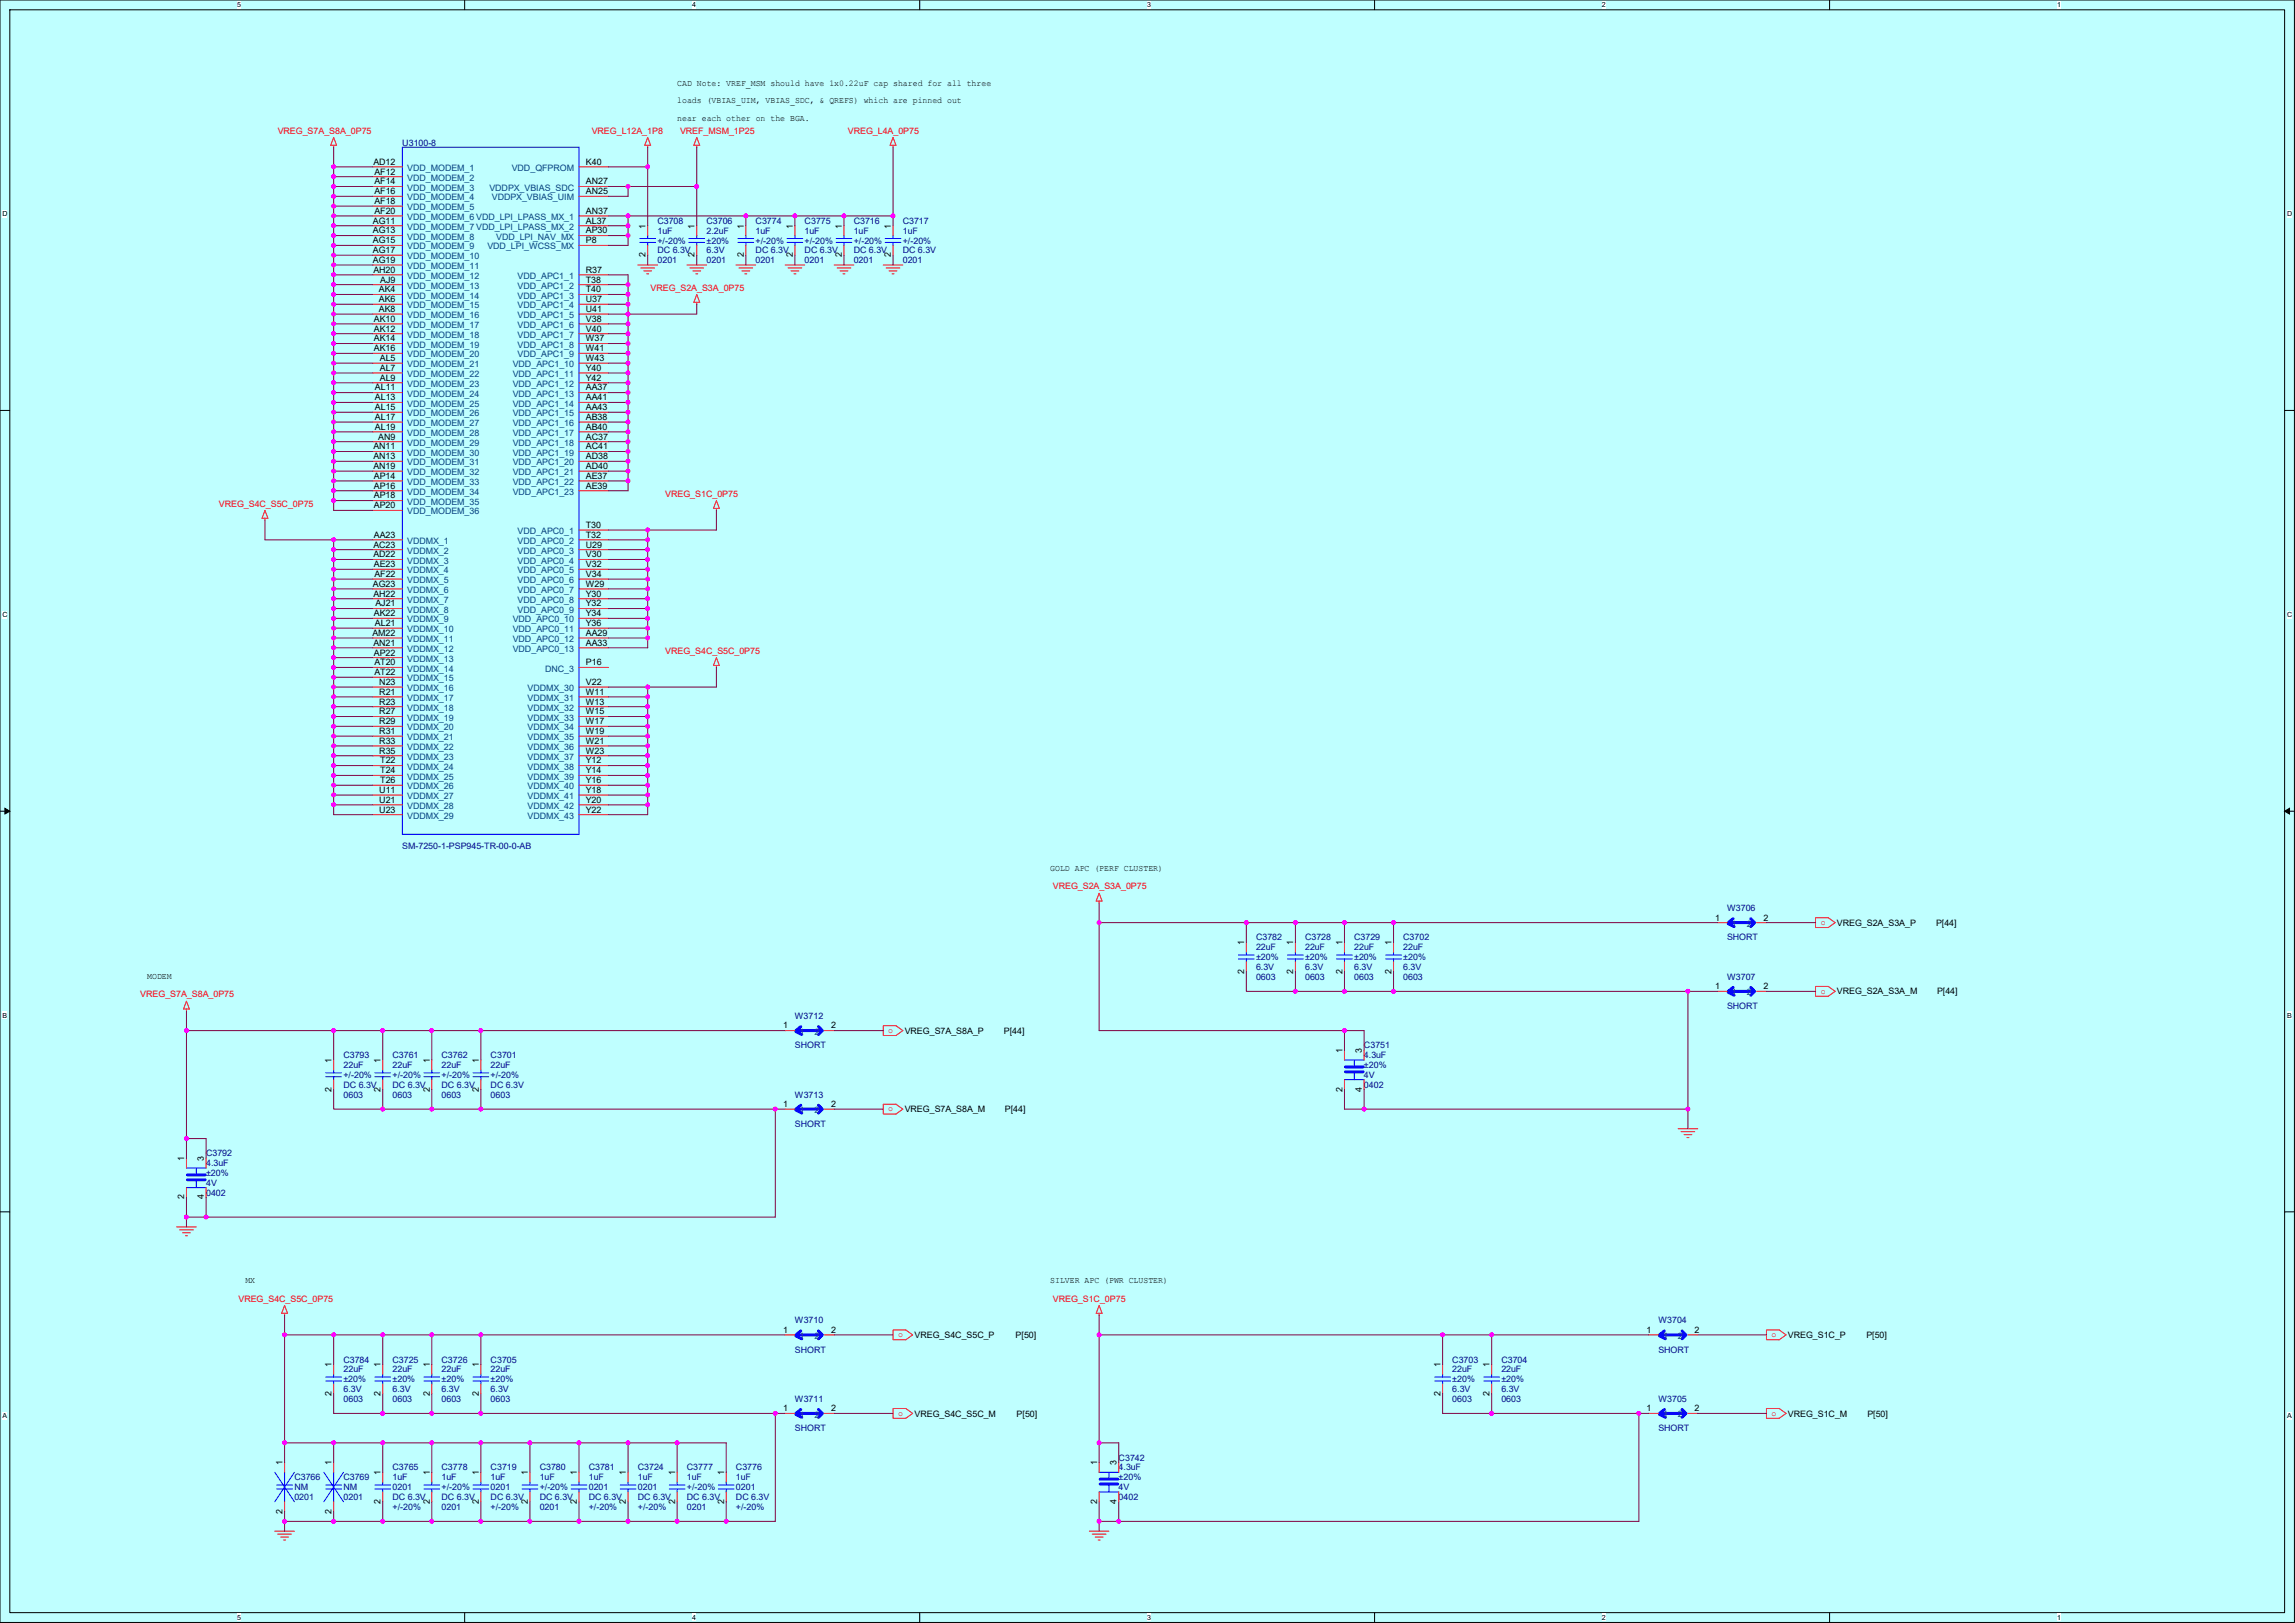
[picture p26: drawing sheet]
<svg xmlns="http://www.w3.org/2000/svg" width="297mm" height="210mm" viewBox="0 0 297 210" stroke-linecap="round" stroke-linejoin="round" font-family="sans-serif">
<defs><g id="words">
<g font-size="1.1">
<text x="87.6" y="11.1">CAD Note: VREF_MSM should have 1x0.22uF cap shared for all three</text>
<text x="87.6" y="13.4">loads (VBIAS_UIM, VBIAS_SDC, &amp; QREFS) which are pinned out</text>
<text x="87.6" y="15.7">near each other on the BGA.</text>
<text x="48.3" y="21.3">AD12</text>
<text x="48.4" y="22.6">AF12</text>
<text x="48.4" y="23.9">AF14</text>
<text x="75.8" y="21.3">K40</text>
<text x="75.8" y="23.9">AN27</text>
<text x="48.3" y="28.9">AG11</text>
<text x="48.4" y="25.1">AF16</text>
<text x="48.4" y="26.4">AF18</text>
<text x="48.4" y="27.7">AF20</text>
<text x="75.8" y="27.7">AN37</text>
<text x="75.8" y="28.9">AL37</text>
<text x="75.8" y="25.1">AN25</text>
<text x="83.5" y="29.6" transform="rotate(-90 83.5 29.6)">1</text>
<text x="89.9" y="29.6" transform="rotate(-90 89.9 29.6)">1</text>
<text x="96.2" y="29.6" transform="rotate(-90 96.2 29.6)">1</text>
<text x="102.6" y="29.6" transform="rotate(-90 102.6 29.6)">1</text>
<text x="108.9" y="29.6" transform="rotate(-90 108.9 29.6)">1</text>
<text x="115.3" y="29.6" transform="rotate(-90 115.3 29.6)">1</text>
<text x="48.3" y="30.2">AG13</text>
<text x="48.3" y="31.5">AG15</text>
<text x="48.3" y="32.7">AG17</text>
<text x="48.3" y="34">AG19</text>
<text x="48.3" y="35.3">AH20</text>
<text x="75.8" y="35.3">R37</text>
<text x="75.8" y="31.5">P8</text>
<text x="75.8" y="30.2">AP30</text>
<text x="83.5" y="33.3" transform="rotate(-90 83.5 33.3)">2</text>
<text x="89.9" y="33.3" transform="rotate(-90 89.9 33.3)">2</text>
<text x="96.2" y="33.3" transform="rotate(-90 96.2 33.3)">2</text>
<text x="102.6" y="33.3" transform="rotate(-90 102.6 33.3)">2</text>
<text x="108.9" y="33.3" transform="rotate(-90 108.9 33.3)">2</text>
<text x="115.3" y="33.3" transform="rotate(-90 115.3 33.3)">2</text>
<text x="48.4" y="41.6">AK10</text>
<text x="49" y="37.8">AK4</text>
<text x="49" y="39.1">AK6</text>
<text x="49" y="40.4">AK8</text>
<text x="49.2" y="36.6">AJ9</text>
<text x="75.8" y="36.6">T38</text>
<text x="75.8" y="37.8">T40</text>
<text x="75.8" y="39.1">U37</text>
<text x="75.8" y="40.4">U41</text>
<text x="75.8" y="41.6">V38</text>
<text x="48.4" y="42.9">AK12</text>
<text x="48.4" y="44.2">AK14</text>
<text x="48.4" y="45.4">AK16</text>
<text x="49.1" y="46.7">AL5</text>
<text x="49.1" y="48">AL7</text>
<text x="75.8" y="42.9">V40</text>
<text x="75.8" y="44.2">W37</text>
<text x="75.8" y="45.4">W41</text>
<text x="75.8" y="46.7">W43</text>
<text x="75.8" y="48">Y40</text>
<text x="48.5" y="50.5">AL11</text>
<text x="48.5" y="51.8">AL13</text>
<text x="48.5" y="53.1">AL15</text>
<text x="49.1" y="49.3">AL9</text>
<text x="75.8" y="49.3">Y42</text>
<text x="75.8" y="50.5">AA37</text>
<text x="75.8" y="51.8">AA41</text>
<text x="75.8" y="53.1">AA43</text>
<text x="48.3" y="58.1">AN11</text>
<text x="48.3" y="59.4">AN13</text>
<text x="48.5" y="54.3">AL17</text>
<text x="48.5" y="55.6">AL19</text>
<text x="49" y="56.9">AN9</text>
<text x="75.8" y="54.3">AB38</text>
<text x="75.8" y="55.6">AB40</text>
<text x="75.8" y="56.9">AC37</text>
<text x="75.8" y="58.1">AC41</text>
<text x="75.8" y="59.4">AD38</text>
<text x="48.3" y="60.7">AN19</text>
<text x="48.4" y="62">AP14</text>
<text x="48.4" y="63.2">AP16</text>
<text x="48.4" y="64.5">AP18</text>
<text x="48.4" y="65.8">AP20</text>
<text x="75.8" y="60.7">AD40</text>
<text x="75.8" y="62">AE37</text>
<text x="75.8" y="63.2">AE39</text>
<text x="48.3" y="70.8">AC23</text>
<text x="48.4" y="69.6">AA23</text>
<text x="75.8" y="68.3">T30</text>
<text x="75.8" y="69.6">T32</text>
<text x="75.8" y="70.8">U29</text>
<text x="48.3" y="75.9">AG23</text>
<text x="48.3" y="72.1">AD22</text>
<text x="48.3" y="77.2">AH22</text>
<text x="48.4" y="73.4">AE23</text>
<text x="48.4" y="74.7">AF22</text>
<text x="75.8" y="72.1">V30</text>
<text x="75.8" y="73.4">V32</text>
<text x="75.8" y="74.7">V34</text>
<text x="75.8" y="75.9">W29</text>
<text x="75.8" y="77.2">Y30</text>
<text x="48.2" y="82.3">AM22</text>
<text x="48.3" y="83.5">AN21</text>
<text x="48.4" y="79.7">AK22</text>
<text x="48.5" y="81">AL21</text>
<text x="48.6" y="78.5">AJ21</text>
<text x="75.8" y="79.7">Y34</text>
<text x="75.8" y="81">Y36</text>
<text x="75.8" y="82.3">AA29</text>
<text x="75.8" y="83.5">AA33</text>
<text x="75.8" y="78.5">Y32</text>
<text x="48.4" y="84.8">AP22</text>
<text x="48.4" y="86.1">AT20</text>
<text x="48.4" y="87.4">AT22</text>
<text x="49.1" y="88.6">N23</text>
<text x="49.1" y="89.9">R21</text>
<text x="75.8" y="88.6">V22</text>
<text x="75.8" y="89.9">W11</text>
<text x="75.8" y="86.1">P16</text>
<text x="49.1" y="91.2">R23</text>
<text x="49.1" y="92.4">R27</text>
<text x="49.1" y="93.7">R29</text>
<text x="49.1" y="95">R31</text>
<text x="75.8" y="91.2">W13</text>
<text x="75.8" y="92.4">W15</text>
<text x="75.8" y="93.7">W17</text>
<text x="75.8" y="95">W19</text>
<text x="49.1" y="96.2">R33</text>
<text x="49.1" y="97.5">R35</text>
<text x="49.2" y="98.8">T22</text>
<text x="49.2" y="100.1">T24</text>
<text x="49.2" y="101.3">T26</text>
<text x="75.8" y="96.2">W21</text>
<text x="75.8" y="97.5">W23</text>
<text x="75.8" y="98.8">Y12</text>
<text x="75.8" y="100.1">Y14</text>
<text x="75.8" y="101.3">Y16</text>
<text x="49.1" y="102.6">U11</text>
<text x="49.1" y="103.9">U21</text>
<text x="49.1" y="105.1">U23</text>
<text x="75.8" y="102.6">Y18</text>
<text x="75.8" y="103.9">Y20</text>
<text x="75.8" y="105.1">Y22</text>
<text x="135.9" y="112.7">GOLD APC (PERF CLUSTER)</text>
<text x="222" y="119.1">1</text>
<text x="228.2" y="119.1">2</text>
<text x="237.7" y="119.8">VREG_S2A_S3A_P</text>
<text x="250.5" y="119.8">P[44]</text>
<text x="161" y="126" transform="rotate(-90 161 126)">2</text>
<text x="161" y="122.3" transform="rotate(-90 161 122.3)">1</text>
<text x="167.4" y="126" transform="rotate(-90 167.4 126)">2</text>
<text x="167.4" y="122.3" transform="rotate(-90 167.4 122.3)">1</text>
<text x="173.7" y="126" transform="rotate(-90 173.7 126)">2</text>
<text x="173.7" y="122.3" transform="rotate(-90 173.7 122.3)">1</text>
<text x="180.1" y="126" transform="rotate(-90 180.1 126)">2</text>
<text x="180.1" y="122.3" transform="rotate(-90 180.1 122.3)">1</text>
<text x="19.1" y="126.7">MODEM</text>
<text x="222" y="128">1</text>
<text x="228.2" y="128">2</text>
<text x="237.7" y="128.7">VREG_S2A_S3A_M</text>
<text x="250.7" y="128.7">P[44]</text>
<text x="42.9" y="137.5" transform="rotate(-90 42.9 137.5)">1</text>
<text x="49.3" y="137.5" transform="rotate(-90 49.3 137.5)">1</text>
<text x="55.6" y="137.5" transform="rotate(-90 55.6 137.5)">1</text>
<text x="62" y="137.5" transform="rotate(-90 62 137.5)">1</text>
<text x="101.3" y="133.1">1</text>
<text x="107.6" y="133.1">2</text>
<text x="117.1" y="133.8">VREG_S7A_S8A_P</text>
<text x="129.9" y="133.8">P[44]</text>
<text x="173.7" y="136.3" transform="rotate(-90 173.7 136.3)">1</text>
<text x="176.3" y="136.3" transform="rotate(-90 176.3 136.3)">3</text>
<text x="42.9" y="141.2" transform="rotate(-90 42.9 141.2)">2</text>
<text x="49.3" y="141.2" transform="rotate(-90 49.3 141.2)">2</text>
<text x="55.6" y="141.2" transform="rotate(-90 55.6 141.2)">2</text>
<text x="62" y="141.2" transform="rotate(-90 62 141.2)">2</text>
<text x="101.3" y="143.2">1</text>
<text x="107.6" y="143.2">2</text>
<text x="117.1" y="143.9">VREG_S7A_S8A_M</text>
<text x="130" y="143.9">P[44]</text>
<text x="173.7" y="141.2" transform="rotate(-90 173.7 141.2)">2</text>
<text x="176.3" y="141.2" transform="rotate(-90 176.3 141.2)">4</text>
<text x="23.9" y="155.2" transform="rotate(-90 23.9 155.2)">2</text>
<text x="23.9" y="150.2" transform="rotate(-90 23.9 150.2)">1</text>
<text x="26.4" y="155.2" transform="rotate(-90 26.4 155.2)">4</text>
<text x="26.4" y="150.2" transform="rotate(-90 26.4 150.2)">3</text>
<text x="31.8" y="166">MX</text>
<text x="135.9" y="166">SILVER APC (PWR CLUSTER)</text>
<text x="101.3" y="172.4">1</text>
<text x="107.6" y="172.4">2</text>
<text x="118.4" y="173.1">VREG_S4C_S5C_P</text>
<text x="131.4" y="173.1">P[50]</text>
<text x="213.1" y="172.4">1</text>
<text x="219.3" y="172.4">2</text>
<text x="231.4" y="173.1">VREG_S1C_P</text>
<text x="241.5" y="173.1">P[50]</text>
<text x="42.9" y="176.9" transform="rotate(-90 42.9 176.9)">1</text>
<text x="49.3" y="176.9" transform="rotate(-90 49.3 176.9)">1</text>
<text x="55.6" y="176.9" transform="rotate(-90 55.6 176.9)">1</text>
<text x="62" y="176.9" transform="rotate(-90 62 176.9)">1</text>
<text x="186.4" y="176.9" transform="rotate(-90 186.4 176.9)">1</text>
<text x="192.8" y="176.9" transform="rotate(-90 192.8 176.9)">1</text>
<text x="42.9" y="180.6" transform="rotate(-90 42.9 180.6)">2</text>
<text x="49.3" y="180.6" transform="rotate(-90 49.3 180.6)">2</text>
<text x="55.6" y="180.6" transform="rotate(-90 55.6 180.6)">2</text>
<text x="62" y="180.6" transform="rotate(-90 62 180.6)">2</text>
<text x="101.3" y="182.6">1</text>
<text x="107.6" y="182.6">2</text>
<text x="118.4" y="183.3">VREG_S4C_S5C_M</text>
<text x="131.6" y="183.3">P[50]</text>
<text x="186.4" y="180.6" transform="rotate(-90 186.4 180.6)">2</text>
<text x="192.8" y="180.6" transform="rotate(-90 192.8 180.6)">2</text>
<text x="213.1" y="182.6">1</text>
<text x="219.3" y="182.6">2</text>
<text x="231.4" y="183.3">VREG_S1C_M</text>
<text x="241.7" y="183.3">P[50]</text>
<text x="36.6" y="189.6" transform="rotate(-90 36.6 189.6)">1</text>
<text x="42.9" y="189.6" transform="rotate(-90 42.9 189.6)">1</text>
<text x="49.3" y="190.9" transform="rotate(-90 49.3 190.9)">1</text>
<text x="55.6" y="190.9" transform="rotate(-90 55.6 190.9)">1</text>
<text x="62" y="190.9" transform="rotate(-90 62 190.9)">1</text>
<text x="68.3" y="190.9" transform="rotate(-90 68.3 190.9)">1</text>
<text x="74.7" y="190.9" transform="rotate(-90 74.7 190.9)">1</text>
<text x="81" y="190.9" transform="rotate(-90 81 190.9)">1</text>
<text x="87.4" y="190.9" transform="rotate(-90 87.4 190.9)">1</text>
<text x="93.7" y="190.9" transform="rotate(-90 93.7 190.9)">1</text>
<text x="142" y="189.6" transform="rotate(-90 142 189.6)">1</text>
<text x="144.5" y="189.6" transform="rotate(-90 144.5 189.6)">3</text>
<text x="36.6" y="195.8" transform="rotate(-90 36.6 195.8)">2</text>
<text x="42.9" y="195.8" transform="rotate(-90 42.9 195.8)">2</text>
<text x="49.3" y="194.6" transform="rotate(-90 49.3 194.6)">2</text>
<text x="55.6" y="194.6" transform="rotate(-90 55.6 194.6)">2</text>
<text x="62" y="194.6" transform="rotate(-90 62 194.6)">2</text>
<text x="68.3" y="194.6" transform="rotate(-90 68.3 194.6)">2</text>
<text x="74.7" y="194.6" transform="rotate(-90 74.7 194.6)">2</text>
<text x="81" y="194.6" transform="rotate(-90 81 194.6)">2</text>
<text x="87.4" y="194.6" transform="rotate(-90 87.4 194.6)">2</text>
<text x="93.7" y="194.6" transform="rotate(-90 93.7 194.6)">2</text>
<text x="142" y="194.6" transform="rotate(-90 142 194.6)">2</text>
<text x="144.5" y="194.6" transform="rotate(-90 144.5 194.6)">4</text>
</g>
<g font-size="1.1" fill="#f00">
<text x="35.9" y="17.3">VREG_S7A_S8A_0P75</text>
<text x="76.6" y="17.3">VREG_L12A_1P8</text>
<text x="88" y="17.3">VREF_MSM_1P25</text>
<text x="109.7" y="17.3">VREG_L4A_0P75</text>
<text x="84.2" y="37.6">VREG_S2A_S3A_0P75</text>
<text x="28.3" y="65.6">VREG_S4C_S5C_0P75</text>
<text x="86.1" y="64.3">VREG_S1C_0P75</text>
<text x="86.1" y="84.6">VREG_S4C_S5C_0P75</text>
<text x="136.3" y="115.1">VREG_S2A_S3A_0P75</text>
<text x="235.6" y="119.7">o</text>
<text x="18.2" y="129.1">VREG_S7A_S8A_0P75</text>
<text x="235.6" y="128.6">o</text>
<text x="115" y="133.6">o</text>
<text x="115" y="143.8">o</text>
<text x="30.9" y="168.4">VREG_S4C_S5C_0P75</text>
<text x="116.2" y="173">o</text>
<text x="136.3" y="168.4">VREG_S1C_0P75</text>
<text x="229.3" y="173">o</text>
<text x="116.2" y="183.2">o</text>
<text x="229.3" y="183.2">o</text>
</g>
<g font-size="1.1" fill="#000080">
<text x="52.1" y="18.9">U3100-8</text>
<text x="85.1" y="29">C3708</text>
<text x="91.4" y="29">C3706</text>
<text x="97.8" y="29">C3774</text>
<text x="104.1" y="29">C3775</text>
<text x="110.5" y="29">C3716</text>
<text x="116.8" y="29">C3717</text>
<text x="85.1" y="30.2">1uF</text>
<text x="85.1" y="34.1">0201</text>
<text x="85.1" y="32.8">DC 6.3V</text>
<text x="85.1" y="31.5">+/-20%</text>
<text x="91.4" y="30.2">2.2uF</text>
<text x="91.4" y="34.1">0201</text>
<text x="91.4" y="32.8">6.3V</text>
<text x="91.4" y="31.5">±20%</text>
<text x="97.8" y="30.2">1uF</text>
<text x="97.8" y="34.1">0201</text>
<text x="97.8" y="32.8">DC 6.3V</text>
<text x="97.8" y="31.5">+/-20%</text>
<text x="104.1" y="30.2">1uF</text>
<text x="104.1" y="34.1">0201</text>
<text x="104.1" y="32.8">DC 6.3V</text>
<text x="104.1" y="31.5">+/-20%</text>
<text x="110.5" y="30.2">1uF</text>
<text x="110.5" y="34.1">0201</text>
<text x="110.5" y="32.8">DC 6.3V</text>
<text x="110.5" y="31.5">+/-20%</text>
<text x="116.8" y="30.2">1uF</text>
<text x="116.8" y="34.1">0201</text>
<text x="116.8" y="32.8">DC 6.3V</text>
<text x="116.8" y="31.5">+/-20%</text>
<text x="52.1" y="109.9">SM-7250-1-PSP945-TR-00-0-AB</text>
<text x="223.5" y="117.9">W3706</text>
<text x="162.5" y="121.7">C3782</text>
<text x="162.5" y="123">22uF</text>
<text x="162.5" y="125.5">6.3V</text>
<text x="162.5" y="124.2">±20%</text>
<text x="168.9" y="121.7">C3728</text>
<text x="168.9" y="123">22uF</text>
<text x="168.9" y="125.5">6.3V</text>
<text x="168.9" y="124.2">±20%</text>
<text x="175.2" y="121.7">C3729</text>
<text x="175.2" y="123">22uF</text>
<text x="175.2" y="125.5">6.3V</text>
<text x="175.2" y="124.2">±20%</text>
<text x="181.6" y="121.7">C3702</text>
<text x="181.6" y="123">22uF</text>
<text x="181.6" y="125.5">6.3V</text>
<text x="181.6" y="124.2">±20%</text>
<text x="223.5" y="121.7">SHORT</text>
<text x="102.9" y="131.8">W3712</text>
<text x="162.5" y="126.8">0603</text>
<text x="168.9" y="126.8">0603</text>
<text x="175.2" y="126.8">0603</text>
<text x="181.6" y="126.8">0603</text>
<text x="223.5" y="126.8">W3707</text>
<text x="223.5" y="130.6">SHORT</text>
<text x="44.4" y="136.9">C3793</text>
<text x="50.8" y="136.9">C3761</text>
<text x="57.1" y="136.9">C3762</text>
<text x="63.5" y="136.9">C3701</text>
<text x="102.9" y="135.7">SHORT</text>
<text x="176.5" y="135.7">C3751</text>
<text x="176.5" y="136.9">4.3uF</text>
<text x="44.4" y="138.2">22uF</text>
<text x="44.4" y="142">0603</text>
<text x="44.4" y="140.7">DC 6.3V</text>
<text x="44.4" y="139.5">+/-20%</text>
<text x="50.8" y="138.2">22uF</text>
<text x="50.8" y="142">0603</text>
<text x="50.8" y="140.7">DC 6.3V</text>
<text x="50.8" y="139.5">+/-20%</text>
<text x="57.1" y="138.2">22uF</text>
<text x="57.1" y="142">0603</text>
<text x="57.1" y="140.7">DC 6.3V</text>
<text x="57.1" y="139.5">+/-20%</text>
<text x="63.5" y="138.2">22uF</text>
<text x="63.5" y="142">0603</text>
<text x="63.5" y="140.7">DC 6.3V</text>
<text x="63.5" y="139.5">+/-20%</text>
<text x="102.9" y="142">W3713</text>
<text x="176.5" y="140.7">0402</text>
<text x="176.5" y="139.5">4V</text>
<text x="176.5" y="138.2">±20%</text>
<text x="26.7" y="149.6">C3792</text>
<text x="102.9" y="145.8">SHORT</text>
<text x="26.7" y="150.9">4.3uF</text>
<text x="26.7" y="154.7">0402</text>
<text x="26.7" y="153.4">4V</text>
<text x="26.7" y="152.2">±20%</text>
<text x="102.9" y="171.2">W3710</text>
<text x="214.6" y="171.2">W3704</text>
<text x="44.4" y="176.3">C3784</text>
<text x="44.4" y="177.6">22uF</text>
<text x="44.4" y="178.8">±20%</text>
<text x="50.8" y="176.3">C3725</text>
<text x="50.8" y="177.6">22uF</text>
<text x="50.8" y="178.8">±20%</text>
<text x="57.1" y="176.3">C3726</text>
<text x="57.1" y="177.6">22uF</text>
<text x="57.1" y="178.8">±20%</text>
<text x="63.5" y="176.3">C3705</text>
<text x="63.5" y="177.6">22uF</text>
<text x="63.5" y="178.8">±20%</text>
<text x="102.9" y="175">SHORT</text>
<text x="187.9" y="176.3">C3703</text>
<text x="187.9" y="177.6">22uF</text>
<text x="187.9" y="178.8">±20%</text>
<text x="194.3" y="176.3">C3704</text>
<text x="194.3" y="177.6">22uF</text>
<text x="194.3" y="178.8">±20%</text>
<text x="214.6" y="175">SHORT</text>
<text x="44.4" y="181.4">0603</text>
<text x="44.4" y="180.1">6.3V</text>
<text x="50.8" y="181.4">0603</text>
<text x="50.8" y="180.1">6.3V</text>
<text x="57.1" y="181.4">0603</text>
<text x="57.1" y="180.1">6.3V</text>
<text x="63.5" y="181.4">0603</text>
<text x="63.5" y="180.1">6.3V</text>
<text x="102.9" y="181.4">W3711</text>
<text x="102.9" y="185.2">SHORT</text>
<text x="187.9" y="181.4">0603</text>
<text x="187.9" y="180.1">6.3V</text>
<text x="194.3" y="181.4">0603</text>
<text x="194.3" y="180.1">6.3V</text>
<text x="214.6" y="181.4">W3705</text>
<text x="214.6" y="185.2">SHORT</text>
<text x="38.1" y="191.5">C3766</text>
<text x="44.4" y="191.5">C3769</text>
<text x="50.8" y="190.3">C3765</text>
<text x="50.8" y="191.5">1uF</text>
<text x="57.1" y="190.3">C3778</text>
<text x="57.1" y="191.5">1uF</text>
<text x="63.5" y="190.3">C3719</text>
<text x="63.5" y="191.5">1uF</text>
<text x="69.8" y="190.3">C3780</text>
<text x="69.8" y="191.5">1uF</text>
<text x="76.2" y="190.3">C3781</text>
<text x="76.2" y="191.5">1uF</text>
<text x="82.5" y="190.3">C3724</text>
<text x="82.5" y="191.5">1uF</text>
<text x="88.9" y="190.3">C3777</text>
<text x="88.9" y="191.5">1uF</text>
<text x="95.2" y="190.3">C3776</text>
<text x="95.2" y="191.5">1uF</text>
<text x="144.8" y="189">C3742</text>
<text x="144.8" y="190.3">4.3uF</text>
<text x="144.8" y="191.5">±20%</text>
<text x="38.1" y="192.8">NM</text>
<text x="38.1" y="194.1">0201</text>
<text x="44.4" y="192.8">NM</text>
<text x="44.4" y="194.1">0201</text>
<text x="50.8" y="192.8">0201</text>
<text x="50.8" y="194.1">DC 6.3V</text>
<text x="50.8" y="195.3">+/-20%</text>
<text x="57.1" y="195.3">0201</text>
<text x="57.1" y="194.1">DC 6.3V</text>
<text x="57.1" y="192.8">+/-20%</text>
<text x="63.5" y="192.8">0201</text>
<text x="63.5" y="194.1">DC 6.3V</text>
<text x="63.5" y="195.3">+/-20%</text>
<text x="69.8" y="195.3">0201</text>
<text x="69.8" y="194.1">DC 6.3V</text>
<text x="69.8" y="192.8">+/-20%</text>
<text x="76.2" y="192.8">0201</text>
<text x="76.2" y="194.1">DC 6.3V</text>
<text x="76.2" y="195.3">+/-20%</text>
<text x="82.5" y="192.8">0201</text>
<text x="82.5" y="194.1">DC 6.3V</text>
<text x="82.5" y="195.3">+/-20%</text>
<text x="88.9" y="195.3">0201</text>
<text x="88.9" y="194.1">DC 6.3V</text>
<text x="88.9" y="192.8">+/-20%</text>
<text x="95.2" y="192.8">0201</text>
<text x="95.2" y="194.1">DC 6.3V</text>
<text x="95.2" y="195.3">+/-20%</text>
<text x="144.8" y="194.1">0402</text>
<text x="144.8" y="192.8">4V</text>
</g>
<g font-size="1.1" fill="#004080">
<text x="52.7" y="22.1">VDD_MODEM_1</text>
<text x="52.7" y="23.4">VDD_MODEM_2</text>
<text x="66.2" y="22.1">VDD_QFPROM</text>
<text x="52.7" y="24.7">VDD_MODEM_3</text>
<text x="52.7" y="25.9">VDD_MODEM_4</text>
<text x="52.7" y="27.2">VDD_MODEM_5</text>
<text x="52.7" y="28.5">VDD_MODEM_6 VDD_LPI_LPASS_MX_1</text>
<text x="52.7" y="29.7">VDD_MODEM_7 VDD_LPI_LPASS_MX_2</text>
<text x="63.3" y="24.7">VDDPX_VBIAS_SDC</text>
<text x="63.6" y="25.9">VDDPX_VBIAS_UIM</text>
<text x="52.7" y="31">VDD_MODEM_8</text>
<text x="52.7" y="32.3">VDD_MODEM_9</text>
<text x="52.7" y="33.5">VDD_MODEM_10</text>
<text x="52.7" y="34.8">VDD_MODEM_11</text>
<text x="63.1" y="32.3">VDD_LPI_WCSS_MX</text>
<text x="64.2" y="31">VDD_LPI_NAV_MX</text>
<text x="52.7" y="36.1">VDD_MODEM_12</text>
<text x="52.7" y="37.4">VDD_MODEM_13</text>
<text x="52.7" y="38.6">VDD_MODEM_14</text>
<text x="52.7" y="39.9">VDD_MODEM_15</text>
<text x="52.7" y="41.2">VDD_MODEM_16</text>
<text x="67" y="36.1">VDD_APC1_1</text>
<text x="67" y="37.4">VDD_APC1_2</text>
<text x="67" y="38.6">VDD_APC1_3</text>
<text x="67" y="39.9">VDD_APC1_4</text>
<text x="67" y="41.2">VDD_APC1_5</text>
<text x="52.7" y="42.4">VDD_MODEM_17</text>
<text x="52.7" y="43.7">VDD_MODEM_18</text>
<text x="52.7" y="45">VDD_MODEM_19</text>
<text x="52.7" y="46.2">VDD_MODEM_20</text>
<text x="52.7" y="47.5">VDD_MODEM_21</text>
<text x="66.4" y="47.5">VDD_APC1_10</text>
<text x="67" y="42.4">VDD_APC1_6</text>
<text x="67" y="43.7">VDD_APC1_7</text>
<text x="67" y="45">VDD_APC1_8</text>
<text x="67" y="46.2">VDD_APC1_9</text>
<text x="52.7" y="48.8">VDD_MODEM_22</text>
<text x="52.7" y="50.1">VDD_MODEM_23</text>
<text x="52.7" y="51.3">VDD_MODEM_24</text>
<text x="52.7" y="52.6">VDD_MODEM_25</text>
<text x="52.7" y="53.9">VDD_MODEM_26</text>
<text x="66.4" y="48.8">VDD_APC1_11</text>
<text x="66.4" y="50.1">VDD_APC1_12</text>
<text x="66.4" y="51.3">VDD_APC1_13</text>
<text x="66.4" y="52.6">VDD_APC1_14</text>
<text x="66.4" y="53.9">VDD_APC1_15</text>
<text x="52.7" y="55.1">VDD_MODEM_27</text>
<text x="52.7" y="56.4">VDD_MODEM_28</text>
<text x="52.7" y="57.7">VDD_MODEM_29</text>
<text x="52.7" y="58.9">VDD_MODEM_30</text>
<text x="66.4" y="55.1">VDD_APC1_16</text>
<text x="66.4" y="56.4">VDD_APC1_17</text>
<text x="66.4" y="57.7">VDD_APC1_18</text>
<text x="66.4" y="58.9">VDD_APC1_19</text>
<text x="52.7" y="60.2">VDD_MODEM_31</text>
<text x="52.7" y="61.5">VDD_MODEM_32</text>
<text x="52.7" y="62.8">VDD_MODEM_33</text>
<text x="52.7" y="64">VDD_MODEM_34</text>
<text x="52.7" y="65.3">VDD_MODEM_35</text>
<text x="66.4" y="60.2">VDD_APC1_20</text>
<text x="66.4" y="61.5">VDD_APC1_21</text>
<text x="66.4" y="62.8">VDD_APC1_22</text>
<text x="66.4" y="64">VDD_APC1_23</text>
<text x="52.7" y="70.4">VDDMX_1</text>
<text x="52.7" y="71.6">VDDMX_2</text>
<text x="52.7" y="66.6">VDD_MODEM_36</text>
<text x="67" y="69.1">VDD_APC0_1</text>
<text x="67" y="70.4">VDD_APC0_2</text>
<text x="67" y="71.6">VDD_APC0_3</text>
<text x="52.7" y="72.9">VDDMX_3</text>
<text x="52.7" y="74.2">VDDMX_4</text>
<text x="52.7" y="75.5">VDDMX_5</text>
<text x="52.7" y="76.7">VDDMX_6</text>
<text x="52.7" y="78">VDDMX_7</text>
<text x="67" y="72.9">VDD_APC0_4</text>
<text x="67" y="74.2">VDD_APC0_5</text>
<text x="67" y="75.5">VDD_APC0_6</text>
<text x="67" y="76.7">VDD_APC0_7</text>
<text x="67" y="78">VDD_APC0_8</text>
<text x="52.7" y="79.3">VDDMX_8</text>
<text x="52.7" y="80.5">VDDMX_9</text>
<text x="52.7" y="81.8">VDDMX_10</text>
<text x="52.7" y="83.1">VDDMX_11</text>
<text x="66.4" y="80.5">VDD_APC0_10</text>
<text x="66.4" y="81.8">VDD_APC0_11</text>
<text x="66.4" y="83.1">VDD_APC0_12</text>
<text x="67" y="79.3">VDD_APC0_9</text>
<text x="52.7" y="84.3">VDDMX_12</text>
<text x="52.7" y="85.6">VDDMX_13</text>
<text x="52.7" y="86.9">VDDMX_14</text>
<text x="52.7" y="88.2">VDDMX_15</text>
<text x="52.7" y="89.4">VDDMX_16</text>
<text x="66.4" y="84.3">VDD_APC0_13</text>
<text x="68.3" y="89.4">VDDMX_30</text>
<text x="70.5" y="86.9">DNC_3</text>
<text x="52.7" y="90.7">VDDMX_17</text>
<text x="52.7" y="92">VDDMX_18</text>
<text x="52.7" y="93.2">VDDMX_19</text>
<text x="52.7" y="94.5">VDDMX_20</text>
<text x="52.7" y="95.8">VDDMX_21</text>
<text x="68.3" y="90.7">VDDMX_31</text>
<text x="68.3" y="92">VDDMX_32</text>
<text x="68.3" y="93.2">VDDMX_33</text>
<text x="68.3" y="94.5">VDDMX_34</text>
<text x="68.3" y="95.8">VDDMX_35</text>
<text x="52.7" y="97">VDDMX_22</text>
<text x="52.7" y="98.3">VDDMX_23</text>
<text x="52.7" y="99.6">VDDMX_24</text>
<text x="52.7" y="100.9">VDDMX_25</text>
<text x="68.3" y="97">VDDMX_36</text>
<text x="68.3" y="98.3">VDDMX_37</text>
<text x="68.3" y="99.6">VDDMX_38</text>
<text x="68.3" y="100.9">VDDMX_39</text>
<text x="52.7" y="102.1">VDDMX_26</text>
<text x="52.7" y="103.4">VDDMX_27</text>
<text x="52.7" y="104.7">VDDMX_28</text>
<text x="52.7" y="105.9">VDDMX_29</text>
<text x="68.3" y="102.1">VDDMX_40</text>
<text x="68.3" y="103.4">VDDMX_41</text>
<text x="68.3" y="104.7">VDDMX_42</text>
<text x="68.3" y="105.9">VDDMX_43</text>
<text x="224.1" y="119.9">1</text>
<text x="226" y="119.9">2</text>
<text x="224.1" y="128.8">1</text>
<text x="226" y="128.8">2</text>
<text x="103.5" y="133.9">1</text>
<text x="105.4" y="133.9">2</text>
<text x="103.5" y="144">1</text>
<text x="105.4" y="144">2</text>
<text x="103.5" y="173.3">1</text>
<text x="105.4" y="173.3">2</text>
<text x="215.2" y="173.2">1</text>
<text x="217.2" y="173.2">2</text>
<text x="103.5" y="183.4">1</text>
<text x="105.4" y="183.4">2</text>
<text x="215.2" y="183.4">1</text>
<text x="217.2" y="183.4">2</text>
</g>
<g font-size=".9">
<text x="30.7" y=".9">5</text>
<text x="89.6" y=".9">4</text>
<text x="148.4" y=".9">3</text>
<text x="207.3" y=".9">2</text>
<text x="266.2" y=".9">1</text>
<text x=".3" y="28">D</text>
<text x="296" y="28">D</text>
<text x=".3" y="79.8">C</text>
<text x="296" y="79.8">C</text>
<text x=".3" y="131.7">B</text>
<text x="296" y="131.7">B</text>
<text x=".3" y="183.5">A</text>
<text x="296" y="183.5">A</text>
<text x="30.7" y="209.6">5</text>
<text x="89.6" y="209.6">4</text>
<text x="148.4" y="209.6">3</text>
<text x="207.3" y="209.6">2</text>
<text x="266.2" y="209.6">1</text>
</g>
</g></defs>
<path d="M0 0h297v210h-297z" fill="#bfffff"/>
<path d="M0 0h296.9v209.9h-296.9zM1.3 1.3h294.4v207.4h-294.4z" fill="none" stroke="#000" stroke-width=".13"/>
<g fill="#fff">
<path d="M30.7 .1h.5v1h-.5z"/>
<path d="M30.7 208.8h.5v1h-.5z"/>
</g>
<path d="M60.1 0v1.3M60.1 208.7v1.2" fill="none" stroke="#000" stroke-width=".13"/>
<g fill="#fff">
<path d="M89.6 .1h.4v1h-.4z"/>
<path d="M89.6 208.8h.4v1h-.4z"/>
</g>
<path d="M119 0v1.3M119 208.7v1.2" fill="none" stroke="#000" stroke-width=".13"/>
<g fill="#fff">
<path d="M148.4 .1h.5v1h-.5z"/>
<path d="M148.4 208.8h.5v1h-.5z"/>
</g>
<path d="M177.9 0v1.3M177.9 208.7v1.2" fill="none" stroke="#000" stroke-width=".13"/>
<g fill="#fff">
<path d="M207.3 .1h.5v1h-.5z"/>
<path d="M207.3 208.8h.5v1h-.5z"/>
</g>
<path d="M236.8 0v1.3M236.8 208.7v1.2" fill="none" stroke="#000" stroke-width=".13"/>
<g fill="#fff">
<path d="M266.2 .1h.5v1h-.5z"/>
<path d="M266.2 208.8h.5v1h-.5z"/>
<path d="M.3 27.2h.7v1h-.7z"/>
<path d="M296 27.2h.6v1h-.6z"/>
<path d="M.3 79h.7v1h-.7z"/>
<path d="M296 79h.6v1h-.6z"/>
</g>
<path d="M0 53.1h1.3M295.7 53.1h1.2" fill="none" stroke="#000" stroke-width=".13"/>
<g fill="#fff">
<path d="M.3 130.9h.6v1h-.6z"/>
<path d="M296 130.9h.6v1h-.6z"/>
</g>
<path d="M0 105h1.3M295.7 105h1.2" fill="none" stroke="#000" stroke-width=".13"/>
<path d="M.6 104.6l.7 .4-.7 .3zM295.7 105l.6-.4v.7z" fill="#000" stroke="#000" stroke-width=".13"/>
<g fill="#fff">
<path d="M.3 182.7h.6v1h-.6z"/>
<path d="M296 182.7h.6v1h-.6z"/>
</g>
<path d="M0 156.8h1.3M295.7 156.8h1.2" fill="none" stroke="#000" stroke-width=".13"/>
<g fill="none" stroke="#f00" stroke-width=".13">
<path d="M43.2 18.8v.2M43.2 17.8l.4 1h-.8zM83.8 17.8l.4 1h-.8zM83.8 18.8v.2M90.2 17.8l.4 1h-.8zM90.2 18.8v.2M115.6 17.8l.4 1h-.8zM115.6 18.8v.2M48.3 21.6h3.8M48.3 22.9h3.8M48.3 24.1h3.8M48.3 25.4h3.8"/>
<path d="M48.3 26.7h3.8M48.3 27.9h3.8M48.3 29.2h3.8M48.3 30.5h3.8M48.3 31.8h3.8M48.3 33h3.8M48.3 34.3h3.8M48.3 35.6h3.8M48.3 36.8h3.8M48.3 38.1h3.8M48.3 39.4h3.8M74.9 35.6h3.8"/>
<path d="M74.9 36.8h3.8M74.9 38.1h3.8M74.9 39.4h3.8M74.9 31.8h3.8M74.9 30.5h3.8M74.9 21.6h3.8M74.9 27.9h3.8M74.9 29.2h3.8M74.9 24.1h3.8M74.9 25.4h3.8M82.5 34.3h2.6M82.9 34.7h1.8"/>
<path d="M83.3 35.1h1M83.7 35.4h.2M83.8 29.2v1.3M83.8 31.8v1.2M88.9 34.3h2.5M89.3 34.7h1.8M89.7 35.1h1M90 35.4h.3M90.2 38.1l.4 1h-.8zM90.2 39.1v.3M90.2 29.2v1.3M90.2 31.7v1.3"/>
<path d="M95.2 34.3h2.6M95.6 34.7h1.8M96 35.1h1M96.4 35.4h.2M96.5 29.2v1.3M96.5 31.7v1.3M101.6 34.3h2.5M102 34.7h1.8M102.4 35.1h1M102.7 35.4h.3M102.9 29.2v1.3M102.9 31.7v1.3"/>
<path d="M107.9 34.3h2.6M108.3 34.7h1.8M108.7 35.1h1M109.1 35.4h.2M109.2 29.2v1.3M109.2 31.7v1.3M114.3 34.3h2.5M114.7 34.7h1.8M115.1 35.1h1M115.4 35.4h.3M115.6 29.2v1.3M115.6 31.7v1.3"/>
<path d="M48.3 40.6h3.8M48.3 41.9h3.8M48.3 43.2h3.8M48.3 44.5h3.8M48.3 45.7h3.8M48.3 47h3.8M48.3 48.3h3.8M48.3 49.5h3.8M48.3 50.8h3.8M48.3 52.1h3.8M48.3 53.3h3.8M48.3 54.6h3.8"/>
<path d="M48.3 55.9h3.8M48.3 57.2h3.8M48.3 58.4h3.8M48.3 59.7h3.8M74.9 40.6h3.8M74.9 41.9h3.8M74.9 43.2h3.8M74.9 44.5h3.8M74.9 45.7h3.8M74.9 47h3.8M74.9 48.3h3.8M74.9 49.5h3.8"/>
<path d="M74.9 50.8h3.8M74.9 52.1h3.8M74.9 53.3h3.8M74.9 54.6h3.8M74.9 55.9h3.8M74.9 57.2h3.8M74.9 58.4h3.8M74.9 59.7h3.8M34.3 67.1v.2M34.3 66l.4 1.1h-.8zM48.3 69.9h3.8M48.3 71.1h3.8"/>
<path d="M48.3 72.4h3.8M48.3 73.7h3.8M48.3 74.9h3.8M48.3 76.2h3.8M48.3 77.5h3.8M48.3 78.7h3.8M48.3 61h3.8M48.3 62.2h3.8M48.3 63.5h3.8M48.3 64.8h3.8M48.3 66h3.8M74.9 68.6h3.8"/>
<path d="M74.9 69.9h3.8M74.9 71.1h3.8M74.9 72.4h3.8M74.9 73.7h3.8M74.9 74.9h3.8M74.9 76.2h3.8M74.9 77.5h3.8M74.9 78.7h3.8M74.9 61h3.8M74.9 62.2h3.8M74.9 63.5h3.8M92.7 65.8v.2"/>
<path d="M92.7 64.8l.4 1h-.8zM48.3 80h3.8M48.3 81.3h3.8M48.3 82.6h3.8M48.3 83.8h3.8M48.3 85.1h3.8M48.3 86.4h3.8M48.3 87.6h3.8M48.3 88.9h3.8M48.3 90.2h3.8M48.3 91.4h3.8M48.3 92.7h3.8"/>
<path d="M48.3 94h3.8M48.3 95.3h3.8M48.3 96.5h3.8M48.3 97.8h3.8M48.3 99.1h3.8M74.9 80h3.8M74.9 81.3h3.8M74.9 82.6h3.8M74.9 83.8h3.8M74.9 88.9h3.8M74.9 90.2h3.8M74.9 91.4h3.8"/>
<path d="M74.9 92.7h3.8M74.9 94h3.8M74.9 95.3h3.8M74.9 96.5h3.8M74.9 97.8h3.8M74.9 99.1h3.8M74.9 86.4h3.8M92.7 86.1v.3M92.7 85.1l.4 1h-.8zM48.3 100.3h3.8M48.3 101.6h3.8M48.3 102.9h3.8"/>
<path d="M48.3 104.1h3.8M48.3 105.4h3.8M74.9 100.3h3.8M74.9 101.6h3.8M74.9 102.9h3.8M74.9 104.1h3.8M74.9 105.4h3.8M142.2 115.6l.4 1h-.7zM142.2 116.6v.2M222.3 119.4h1.2M227.3 119.4h1.3M234.9 118.7h1.7l.9 .7-.9 .6h-1.7z"/>
<path d="M24.1 129.5l.4 1.1h-.8zM24.1 130.6v.2M43.2 137.2v1.2M43.2 139.7v1.3M49.5 137.2v1.2M49.5 139.7v1.3M55.9 137.2v1.2M55.9 139.7v1.3M62.2 137.2v1.2M62.2 139.7v1.3M101.6 133.4h1.3M106.7 133.4h1.3"/>
<path d="M114.3 132.7h1.7l.8 .6-.8 .7h-1.7zM161.3 121.9v1.3M161.3 124.5v1.2M167.6 121.9v1.3M167.6 124.5v1.2M174 135.9v1.3M174 139.7v1.3M174 121.9v1.3M174 124.5v1.2M176.5 135.9v1.3M176.5 139.7v1.3M180.3 121.9v1.3"/>
<path d="M180.3 124.5v1.2M222.3 128.3h1.2M227.3 128.3h1.3M234.9 127.6h1.7l.9 .7-.9 .6h-1.7zM22.9 158.7h2.5M23.2 159.1h1.8M23.6 159.5h1M24 159.9h.3M24.1 149.9v1.2M24.1 153.7v1.2M26.7 149.9v1.2M26.7 153.7v1.2"/>
<path d="M101.6 143.5h1.3M106.7 143.5h1.3M114.3 142.9h1.7l.8 .6-.8 .6h-1.7zM217.2 146h2.5M217.6 146.4h1.7M217.9 146.8h1M218.3 147.2h.3M36.8 168.9l.4 1h-.8zM36.8 169.9v.3M43.2 176.5v1.3M43.2 179.1v1.2M49.5 176.5v1.3"/>
<path d="M49.5 179.1v1.2M55.9 176.5v1.3M55.9 179.1v1.2M62.2 176.5v1.3M62.2 179.1v1.2M101.6 172.7h1.3M106.7 172.7h1.3M115.6 172.1h1.6l.9 .6-.9 .7h-1.6zM142.2 168.9l.4 1h-.7zM142.2 169.9v.3M186.7 176.5v1.3M186.7 179.1v1.2"/>
<path d="M193 176.5v1.3M193 179.1v1.2M213.4 172.7h1.2M218.4 172.7h1.3M228.6 172.1h1.7l.8 .6-.8 .7h-1.7zM35.6 198.1h2.5M35.9 198.5h1.8M36.3 198.9h1M36.7 199.3h.3M36.8 189.2v1.3M36.8 194.3v1.3M43.2 189.2v1.3"/>
<path d="M43.2 194.3v1.3M49.5 190.5v1.3M49.5 193v1.3M55.9 190.5v1.3M55.9 193v1.3M62.2 190.5v1.3M62.2 193v1.3M68.6 190.5v1.3M68.6 193v1.3M74.9 190.5v1.3M74.9 193v1.3M81.3 190.5v1.3"/>
<path d="M81.3 193v1.3M87.6 190.5v1.3M87.6 193v1.3M94 190.5v1.3M94 193v1.3M101.6 182.9h1.3M106.7 182.9h1.3M115.6 182.2h1.6l.9 .7-.9 .6h-1.6zM141 198.1h2.5M141.4 198.5h1.7M141.7 198.9h1M142.1 199.3h.3"/>
<path d="M142.2 189.2v1.3M142.2 193v1.3M144.8 189.2v1.3M144.8 193v1.3M213.4 182.9h1.2M218.4 182.9h1.3M228.6 182.2h1.7l.8 .7-.8 .6h-1.7z"/>
</g>
<g fill="none" stroke="#00f" stroke-width=".13">
<path d="M52.1 19h22.8v89h-22.8zM82.8 30.9h2M82.8 31.4h2M83.8 30.5v.4M83.8 31.4v.4M89.2 30.9h2M89.2 31.4h2M90.2 30.5v.4M90.2 31.4v.3M95.5 30.9h2M95.5 31.4h2M96.5 30.5v.4"/>
<path d="M96.5 31.4v.3M101.9 30.9h2M101.9 31.4h2M102.9 30.5v.4M102.9 31.4v.3M108.2 30.9h2M108.2 31.4h2M109.2 30.5v.4M109.2 31.4v.3M114.6 30.9h2M114.6 31.4h2M115.6 30.5v.4"/>
<path d="M115.6 31.4v.3M42.2 138.8h2M42.2 139.3h2M43.2 138.4v.4M43.2 139.3v.4M48.5 138.8h2M48.5 139.3h2M49.5 138.4v.4M49.5 139.3v.4M54.9 138.8h2M54.9 139.3h2M55.9 138.4v.4"/>
<path d="M55.9 139.3v.4M61.2 138.8h2M61.2 139.3h2M62.2 138.4v.4M62.2 139.3v.4M160.3 123.6h2M160.3 124.1h2M161.3 123.2v.4M161.3 124.1v.4M166.6 123.6h2.1M166.6 124.1h2.1M167.6 123.2v.4"/>
<path d="M167.6 124.1v.4M173 123.6h2M173 124.1h2M174 139.7h2.5M174 137.2h2.5M174 123.2v.4M174 124.1v.4M175.3 137.2v.7M175.3 138.8v.9M179.3 123.6h2.1M179.3 124.1h2.1M180.3 123.2v.4"/>
<path d="M180.3 124.1v.4M24.1 153.7h2.6M24.1 151.1h2.6M25.4 151.1v.8M25.4 152.8v.9M42.2 178.2h2M42.2 178.7h2M43.2 177.8v.4M43.2 178.7v.4M48.5 178.2h2M48.5 178.7h2M49.5 177.8v.4"/>
<path d="M49.5 178.7v.4M54.9 178.2h2M54.9 178.7h2M55.9 177.8v.4M55.9 178.7v.4M61.2 178.2h2M61.2 178.7h2M62.2 177.8v.4M62.2 178.7v.4M185.7 178.2h2M185.7 178.7h2M186.7 177.8v.4"/>
<path d="M186.7 178.7v.4M192 178.2h2.1M192 178.7h2.1M193 177.8v.4M193 178.7v.4M35.6 190.5l2.5 3.8M35.8 192.2h2M35.8 192.7h2M36.8 190.5v1.7M36.8 192.7v1.6M38.1 190.5l-2.5 3.8M41.9 190.5l2.6 3.8"/>
<path d="M42.2 192.2h2M42.2 192.7h2M43.2 190.5v1.7M43.2 192.7v1.6M44.5 190.5l-2.6 3.8M48.5 192.2h2M48.5 192.7h2M49.5 191.8v.4M49.5 192.7v.3M54.9 192.2h2M54.9 192.7h2M55.9 191.8v.4"/>
<path d="M55.9 192.7v.3M61.2 192.2h2M61.2 192.7h2M62.2 191.8v.4M62.2 192.7v.3M67.6 192.2h2M67.6 192.7h2M68.6 191.8v.4M68.6 192.7v.3M73.9 192.2h2M73.9 192.7h2M74.9 191.8v.4"/>
<path d="M74.9 192.7v.3M80.3 192.2h2M80.3 192.7h2M81.3 191.8v.4M81.3 192.7v.3M86.6 192.2h2M86.6 192.7h2M87.6 191.8v.4M87.6 192.7v.3M93 192.2h2M93 192.7h2M94 191.8v.4"/>
<path d="M94 192.7v.3M142.2 193h2.6M142.2 190.5h2.6M143.5 190.5v.8M143.5 192.2v.8"/>
</g>
<g fill="none" stroke="#00f" stroke-width=".38">
<path d="M223.6 119.5l.8 .4M223.9 119.4h2.8M224.3 118.9l-.7 .5M226.6 118.9l.3 .4M227.1 119.4l-.5 .5M103 133.5l.8 .4M103.3 133.4h2.7M103.6 132.8l-.6 .6M105.9 132.8l.4 .4M106.4 133.4l-.5 .5M174.1 138h2.3M174.1 138.7h2.3"/>
<path d="M223.6 128.4l.8 .4M223.9 128.3h2.8M224.3 127.8l-.7 .5M226.6 127.8l.3 .3M227.1 128.3l-.5 .5M24.3 152h2.2M24.3 152.7h2.2M103 143.6l.8 .4M103.3 143.5h2.7M103.6 143l-.6 .5M105.9 143l.4 .4M106.4 143.5l-.5 .5"/>
<path d="M103 172.8l.8 .4M103.3 172.7h2.7M103.6 172.2l-.6 .5M105.9 172.2l.4 .4M106.4 172.7l-.5 .5M214.8 172.8l.7 .4M215 172.7h2.8M215.4 172.2l-.6 .5M217.7 172.2l.4 .4M218.2 172.7l-.5 .5M103 183l.8 .4M103.3 182.9h2.7"/>
<path d="M103.6 182.4l-.6 .5M105.9 182.4l.4 .4M106.4 182.9l-.5 .5M142.4 191.4h2.3M142.4 192h2.3M214.8 183l.7 .4M215 182.9h2.8M215.4 182.4l-.6 .5M217.7 182.4l.4 .4M218.2 182.9l-.5 .5"/>
</g>
<g fill="none" stroke="#800040" stroke-width=".13">
<path d="M43.2 19.1v2.5M83.8 19.1v2.5M90.2 19.1v5M115.6 19.1v8.8M43.2 24.1v1.3M43.2 30.5v1.3M43.2 29.2v1.3M43.2 34.3v1.3M43.2 35.6v1.2M43.2 36.8v1.3M43.2 38.1v1.3M43.2 33v1.3"/>
<path d="M43.2 31.8v1.2M43.2 27.9v1.3M43.2 39.4v1.2M43.2 21.6v1.3h5.1M43.2 21.6h5.1M43.2 22.9v1.2h5.1M43.2 25.4h5.1M43.2 25.4v1.3h5.1M43.2 26.7v1.2h5.1M43.2 30.5h5.1M43.2 29.2h5.1M43.2 34.3h5.1"/>
<path d="M43.2 35.6h5.1M43.2 36.8h5.1M43.2 38.1h5.1M43.2 39.4h5.1M43.2 33h5.1M43.2 31.8h5.1M78.7 21.6h5.1M78.7 24.1h2.6M78.7 27.9h2.6M78.7 29.2h2.6M78.7 30.5h2.6M78.7 35.6h2.6v1.2"/>
<path d="M78.7 36.8h2.6M78.7 38.1h2.6M78.7 39.4h2.6M81.3 30.5v1.3h-2.6M81.3 27.9v1.3M81.3 27.9h15.2M81.3 29.2v1.3M81.3 36.8v1.3M81.3 38.1v1.3M81.3 39.4v1.2M83.8 33v1.3M83.8 21.6v7.6"/>
<path d="M90.2 39.4v1.2h-8.9M90.2 33v1.3M90.2 24.1v5.1M90.2 24.1h-8.9v1.3h-2.6M96.5 33v1.3M96.5 27.9v1.3M96.5 27.9h6.4M102.9 33v1.3M102.9 27.9v1.3M102.9 27.9h6.3M109.2 27.9h6.4M109.2 33v1.3"/>
<path d="M109.2 27.9v1.3M115.6 33v1.3M115.6 27.9v1.3M43.2 41.9v1.3M43.2 40.6v1.3M43.2 43.2v1.3M43.2 44.5v1.2M43.2 48.3v1.2M43.2 47v1.3M43.2 52.1v1.2M43.2 53.3v1.3M43.2 54.6v1.3"/>
<path d="M43.2 55.9v1.3M43.2 50.8v1.3M43.2 49.5v1.3M43.2 45.7v1.3M43.2 57.2v1.2M43.2 58.4v1.3M43.2 59.7v1.3M43.2 41.9h5.1M43.2 43.2h5.1M43.2 44.5h5.1M43.2 40.6h5.1M43.2 45.7h5.1"/>
<path d="M43.2 48.3h5.1M43.2 47h5.1M43.2 52.1h5.1M43.2 53.3h5.1M43.2 54.6h5.1M43.2 55.9h5.1M43.2 57.2h5.1M43.2 50.8h5.1M43.2 49.5h5.1M43.2 58.4h5.1M43.2 59.7h5.1M78.7 48.3h2.6"/>
<path d="M78.7 40.6h2.6M78.7 55.9h2.6M78.7 41.9h2.6M78.7 43.2h2.6M78.7 44.5h2.6M78.7 45.7h2.6M78.7 47h2.6M78.7 49.5h2.6M78.7 50.8h2.6M78.7 52.1h2.6M78.7 53.3h2.6M78.7 54.6h2.6"/>
<path d="M78.7 57.2h2.6v1.2M78.7 58.4h2.6M78.7 59.7h2.6M81.3 40.6v1.3M81.3 48.3v1.2M81.3 41.9v1.3M81.3 43.2v1.3M81.3 44.5v1.2M81.3 45.7v1.3M81.3 47v1.3M81.3 49.5v1.3M81.3 50.8v1.3"/>
<path d="M81.3 52.1v1.2M81.3 53.3v1.3M81.3 54.6v1.3M81.3 55.9v1.3M81.3 58.4v1.3M81.3 59.7v1.3M34.3 67.3v2.6h8.9M43.2 62.2v1.3M43.2 63.5v1.3M43.2 64.8v1.2h5.1M43.2 61v1.2M43.2 74.9v1.3"/>
<path d="M43.2 76.2v1.3M43.2 77.5v1.2M43.2 78.7v1.3M43.2 62.2h5.1M43.2 63.5h5.1M43.2 64.8h5.1M43.2 61h5.1M43.2 69.9v1.2h5.1M43.2 69.9h5.1M43.2 71.1v1.3h5.1M43.2 72.4v1.3h5.1M43.2 73.7v1.2h5.1"/>
<path d="M43.2 76.2h5.1M43.2 78.7h5.1M43.2 77.5h5.1M78.7 68.6h5.1M78.7 74.9h5.1M78.7 73.7h5.1M78.7 72.4h5.1M78.7 71.1h5.1M78.7 69.9h5.1M78.7 76.2h5.1M78.7 77.5h5.1M78.7 78.7h5.1"/>
<path d="M78.7 61h2.6M78.7 62.2h2.6M81.3 61v1.2M81.3 62.2v1.3h-2.6M83.8 68.6v1.3M83.8 73.7v1.2M83.8 72.4v1.3M83.8 71.1v1.3M83.8 69.9v1.2M83.8 76.2v1.3M83.8 74.9v1.3M83.8 77.5v1.2"/>
<path d="M83.8 78.7v1.3M92.7 66v2.6h-8.9M43.2 95.3v1.2M43.2 94v1.3M43.2 90.2v1.2M43.2 88.9v1.3M43.2 87.6v1.3M43.2 82.6v1.2M43.2 83.8v1.3M43.2 85.1v1.3M43.2 86.4v1.2M43.2 80v1.3"/>
<path d="M43.2 81.3v1.3M43.2 99.1v1.2M43.2 92.7v1.3M43.2 97.8v1.3M43.2 96.5v1.3M43.2 95.3h5.1M43.2 94h5.1M43.2 91.4v1.3h5.1M43.2 91.4h5.1M43.2 90.2h5.1M43.2 88.9h5.1M43.2 87.6h5.1"/>
<path d="M43.2 86.4h5.1M43.2 85.1h5.1M43.2 83.8h5.1M43.2 82.6h5.1M43.2 81.3h5.1M43.2 80h5.1M43.2 99.1h5.1M43.2 97.8h5.1M43.2 96.5h5.1M78.7 80h5.1M78.7 81.3h5.1M78.7 82.6h5.1"/>
<path d="M78.7 88.9h5.1M78.7 96.5h5.1M78.7 90.2h5.1M78.7 91.4h5.1M78.7 92.7h5.1M78.7 94h5.1M78.7 95.3h5.1M78.7 99.1h5.1M78.7 97.8h5.1M83.8 80v1.3M83.8 81.3v1.3M83.8 82.6v1.2h-5.1"/>
<path d="M83.8 88.9v1.3M83.8 90.2v1.2M83.8 91.4v1.3M83.8 92.7v1.3M83.8 94v1.3M83.8 95.3v1.2M83.8 99.1v1.2M83.8 96.5v1.3M83.8 97.8v1.3M92.7 86.4v2.5h-8.9M43.2 100.3v1.3M43.2 101.6v1.3"/>
<path d="M43.2 102.9v1.2M43.2 104.1v1.3h5.1M43.2 100.3h5.1M43.2 101.6h5.1M43.2 102.9h5.1M43.2 104.1h5.1M78.7 104.1h5.1M78.7 100.3h5.1M78.7 101.6h5.1M78.7 102.9h5.1M83.8 100.3v1.3M83.8 101.6v1.3"/>
<path d="M83.8 102.9v1.2M83.8 104.1v1.3h-5.1M142.2 116.8v2.6M161.3 119.4h-19.1v14h31.8M167.6 119.4v2.5M167.6 119.4h6.4M167.6 119.4h-6.3v2.5M174 119.4v2.5M174 119.4h6.3M180.3 119.4v2.5M180.3 119.4h42M228.6 119.4h6.4"/>
<path d="M24.1 130.8v2.6M24.1 133.4h19.1M24.1 133.4v13.9M49.5 133.4v3.8M49.5 133.4h6.4v3.8M49.5 133.4h-6.3v3.8M55.9 133.4h6.3M101.6 133.4h-39.4v3.8M108 133.4h6.3M161.3 125.7v2.6h6.3M167.6 125.7v2.6M167.6 128.3h6.4"/>
<path d="M174 128.3h6.3M174 125.7v2.6M174 133.4v2.5M174 133.4h2.5v2.5M180.3 125.7v2.6M180.3 128.3h38.1M218.4 128.3h3.9M218.4 128.3v15.2M228.6 128.3h6.4M24.1 157.5h2.6M24.1 147.3h2.6v2.6M24.1 157.5v1.3"/>
<path d="M24.1 147.3v2.6M24.1 154.9v2.6M26.7 154.9v2.6M43.2 141v2.5h6.3M49.5 141v2.5M49.5 143.5h6.4M55.9 143.5h6.3M55.9 141v2.5M62.2 143.5h38.1M62.2 141v2.5M100.3 143.5h1.3M100.3 143.5v14h-73.6"/>
<path d="M108 143.5h6.3M174 141v2.5h2.5M176.5 143.5h41.9M176.5 141v2.5M218.4 143.5v2.6M36.8 172.7h6.4M36.8 170.2v2.5M36.8 172.7v14M49.5 172.7v3.8M49.5 172.7h6.4M49.5 172.7h-6.3v3.8M55.9 172.7h6.3"/>
<path d="M55.9 172.7v3.8M101.6 172.7h-39.4v3.8M108 172.7h7.6M142.2 172.7h44.5M142.2 170.2v2.5M142.2 172.7v14M186.7 172.7h6.3M186.7 172.7v3.8M213.4 172.7h-20.4v3.8M219.7 172.7h8.9M36.8 196.9v1.2M36.8 186.7v2.5"/>
<path d="M36.8 195.6v1.3M36.8 186.7h6.4M36.8 196.9h6.4M43.2 186.7v2.5M43.2 195.6v1.3M43.2 196.9h6.3M43.2 186.7h12.7M43.2 180.3v2.6h6.3M49.5 180.3v2.6M49.5 186.7v3.8M49.5 194.3v2.6M49.5 196.9h12.7"/>
<path d="M49.5 182.9h6.4M55.9 182.9h6.3M55.9 180.3v2.6M55.9 186.7v3.8M55.9 194.3v2.6M55.9 186.7h6.3M62.2 186.7v3.8M62.2 194.3v2.6M62.2 196.9h12.7M62.2 186.7h6.4M62.2 180.3v2.6h38.1M68.6 186.7v3.8"/>
<path d="M68.6 194.3v2.6M68.6 186.7h12.7M74.9 186.7v3.8M74.9 194.3v2.6M74.9 196.9h6.4M81.3 186.7v3.8M81.3 186.7h12.7v3.8M81.3 194.3v2.6M81.3 196.9h12.7M87.6 186.7v3.8M87.6 194.3v2.6M94 194.3v2.6"/>
<path d="M100.3 182.9h1.3M100.3 182.9v14h-6.3M108 182.9h7.6M142.2 196.9h2.6M142.2 196.9v1.2M142.2 186.7h2.6v2.5M142.2 186.7v2.5M142.2 194.3v2.6M144.8 194.3v2.6M186.7 180.3v2.6h6.3M193 180.3v2.6h19.1M212.1 182.9v14h-67.3"/>
<path d="M212.1 182.9h1.3M219.7 182.9h8.9"/>
</g>
<g fill="#f0f" stroke="#f0f" stroke-width=".13">
<circle cx="43.2" cy="22.8" r=".24"/>
<circle cx="43.2" cy="25.4" r=".24"/>
<circle cx="43.2" cy="24.1" r=".24"/>
<circle cx="43.2" cy="27.9" r=".24"/>
<circle cx="43.2" cy="26.7" r=".24"/>
<circle cx="43.2" cy="30.5" r=".24"/>
<circle cx="43.2" cy="35.5" r=".24"/>
<circle cx="43.2" cy="34.3" r=".24"/>
<circle cx="43.2" cy="36.8" r=".24"/>
<circle cx="43.2" cy="38.1" r=".24"/>
<circle cx="43.2" cy="33" r=".24"/>
<circle cx="43.2" cy="31.7" r=".24"/>
<circle cx="43.2" cy="29.2" r=".24"/>
<circle cx="43.2" cy="21.6" r=".24"/>
<circle cx="43.2" cy="41.9" r=".24"/>
<circle cx="43.2" cy="43.2" r=".24"/>
<circle cx="43.2" cy="44.4" r=".24"/>
<circle cx="43.2" cy="40.6" r=".24"/>
<circle cx="43.2" cy="39.4" r=".24"/>
<circle cx="43.2" cy="45.7" r=".24"/>
<circle cx="43.2" cy="49.5" r=".24"/>
<circle cx="43.2" cy="48.2" r=".24"/>
<circle cx="43.2" cy="47" r=".24"/>
<circle cx="43.2" cy="54.6" r=".24"/>
<circle cx="43.2" cy="53.3" r=".24"/>
<circle cx="43.2" cy="57.1" r=".24"/>
<circle cx="43.2" cy="55.9" r=".24"/>
<circle cx="43.2" cy="52.1" r=".24"/>
<circle cx="43.2" cy="50.8" r=".24"/>
<circle cx="43.2" cy="64.8" r=".24"/>
<circle cx="43.2" cy="63.5" r=".24"/>
<circle cx="43.2" cy="58.4" r=".24"/>
<circle cx="43.2" cy="62.2" r=".24"/>
<circle cx="43.2" cy="60.9" r=".24"/>
<circle cx="43.2" cy="59.7" r=".24"/>
<circle cx="43.2" cy="95.2" r=".24"/>
<circle cx="43.2" cy="69.8" r=".24"/>
<circle cx="43.2" cy="71.1" r=".24"/>
<circle cx="43.2" cy="72.4" r=".24"/>
<circle cx="43.2" cy="74.9" r=".24"/>
<circle cx="43.2" cy="73.6" r=".24"/>
<circle cx="43.2" cy="76.2" r=".24"/>
<circle cx="43.2" cy="90.2" r=".24"/>
<circle cx="43.2" cy="91.4" r=".24"/>
<circle cx="43.2" cy="88.9" r=".24"/>
<circle cx="43.2" cy="83.8" r=".24"/>
<circle cx="43.2" cy="82.5" r=".24"/>
<circle cx="43.2" cy="85.1" r=".24"/>
<circle cx="43.2" cy="87.6" r=".24"/>
<circle cx="43.2" cy="86.3" r=".24"/>
<circle cx="43.2" cy="81.3" r=".24"/>
<circle cx="43.2" cy="77.5" r=".24"/>
<circle cx="43.2" cy="80" r=".24"/>
<circle cx="43.2" cy="78.7" r=".24"/>
<circle cx="43.2" cy="100.3" r=".24"/>
<circle cx="43.2" cy="99" r=".24"/>
<circle cx="43.2" cy="94" r=".24"/>
<circle cx="43.2" cy="92.7" r=".24"/>
<circle cx="43.2" cy="102.9" r=".24"/>
<circle cx="43.2" cy="101.6" r=".24"/>
<circle cx="43.2" cy="104.1" r=".24"/>
<circle cx="43.2" cy="97.8" r=".24"/>
<circle cx="43.2" cy="96.5" r=".24"/>
<circle cx="55.9" cy="133.3" r=".24"/>
<circle cx="55.9" cy="143.5" r=".24"/>
<circle cx="24.1" cy="133.3" r=".24"/>
<circle cx="43.2" cy="133.3" r=".24"/>
<circle cx="24.1" cy="147.3" r=".24"/>
<circle cx="26.7" cy="157.5" r=".24"/>
<circle cx="24.1" cy="157.5" r=".24"/>
<circle cx="49.5" cy="143.5" r=".24"/>
<circle cx="36.8" cy="172.7" r=".24"/>
<circle cx="43.2" cy="172.7" r=".24"/>
<circle cx="55.9" cy="172.7" r=".24"/>
<circle cx="55.9" cy="182.9" r=".24"/>
<circle cx="83.8" cy="21.6" r=".24"/>
<circle cx="81.3" cy="24.1" r=".24"/>
<circle cx="81.3" cy="29.2" r=".24"/>
<circle cx="81.3" cy="27.9" r=".24"/>
<circle cx="96.5" cy="27.9" r=".24"/>
<circle cx="81.3" cy="30.5" r=".24"/>
<circle cx="102.9" cy="27.9" r=".24"/>
<circle cx="115.6" cy="27.9" r=".24"/>
<circle cx="109.2" cy="27.9" r=".24"/>
<circle cx="81.3" cy="48.2" r=".24"/>
<circle cx="81.3" cy="41.9" r=".24"/>
<circle cx="81.3" cy="43.2" r=".24"/>
<circle cx="81.3" cy="44.4" r=".24"/>
<circle cx="81.3" cy="47" r=".24"/>
<circle cx="81.3" cy="45.7" r=".24"/>
<circle cx="81.3" cy="49.5" r=".24"/>
<circle cx="81.3" cy="50.8" r=".24"/>
<circle cx="81.3" cy="52.1" r=".24"/>
<circle cx="81.3" cy="54.6" r=".24"/>
<circle cx="81.3" cy="53.3" r=".24"/>
<circle cx="81.3" cy="57.1" r=".24"/>
<circle cx="81.3" cy="55.9" r=".24"/>
<circle cx="81.3" cy="59.7" r=".24"/>
<circle cx="81.3" cy="58.4" r=".24"/>
<circle cx="81.3" cy="60.9" r=".24"/>
<circle cx="81.3" cy="62.2" r=".24"/>
<circle cx="81.3" cy="36.8" r=".24"/>
<circle cx="81.3" cy="38.1" r=".24"/>
<circle cx="81.3" cy="40.6" r=".24"/>
<circle cx="81.3" cy="39.4" r=".24"/>
<circle cx="176.5" cy="143.5" r=".24"/>
<circle cx="218.4" cy="143.5" r=".24"/>
<circle cx="174" cy="128.3" r=".24"/>
<circle cx="167.6" cy="128.3" r=".24"/>
<circle cx="174" cy="119.4" r=".24"/>
<circle cx="167.6" cy="119.4" r=".24"/>
<circle cx="142.2" cy="119.4" r=".24"/>
<circle cx="161.3" cy="119.4" r=".24"/>
<circle cx="174" cy="133.3" r=".24"/>
<circle cx="83.8" cy="68.6" r=".24"/>
<circle cx="83.8" cy="73.6" r=".24"/>
<circle cx="83.8" cy="72.4" r=".24"/>
<circle cx="83.8" cy="71.1" r=".24"/>
<circle cx="83.8" cy="69.8" r=".24"/>
<circle cx="83.8" cy="77.5" r=".24"/>
<circle cx="83.8" cy="76.2" r=".24"/>
<circle cx="83.8" cy="74.9" r=".24"/>
<circle cx="83.8" cy="80" r=".24"/>
<circle cx="83.8" cy="78.7" r=".24"/>
<circle cx="83.8" cy="81.3" r=".24"/>
<circle cx="83.8" cy="82.5" r=".24"/>
<circle cx="142.2" cy="172.7" r=".24"/>
<circle cx="186.7" cy="172.7" r=".24"/>
<circle cx="193" cy="172.7" r=".24"/>
<circle cx="193" cy="182.9" r=".24"/>
<circle cx="144.8" cy="196.8" r=".24"/>
<circle cx="142.2" cy="196.8" r=".24"/>
<circle cx="212.1" cy="182.9" r=".24"/>
<circle cx="142.2" cy="186.7" r=".24"/>
<circle cx="83.8" cy="90.2" r=".24"/>
<circle cx="83.8" cy="88.9" r=".24"/>
<circle cx="83.8" cy="91.4" r=".24"/>
<circle cx="83.8" cy="94" r=".24"/>
<circle cx="83.8" cy="92.7" r=".24"/>
<circle cx="83.8" cy="95.2" r=".24"/>
<circle cx="83.8" cy="99" r=".24"/>
<circle cx="83.8" cy="96.5" r=".24"/>
<circle cx="83.8" cy="97.8" r=".24"/>
<circle cx="83.8" cy="100.3" r=".24"/>
<circle cx="83.8" cy="101.6" r=".24"/>
<circle cx="83.8" cy="102.9" r=".24"/>
<circle cx="83.8" cy="104.1" r=".24"/>
<circle cx="36.8" cy="186.7" r=".24"/>
<circle cx="43.2" cy="186.7" r=".24"/>
<circle cx="36.8" cy="196.8" r=".24"/>
<circle cx="43.2" cy="196.8" r=".24"/>
<circle cx="49.5" cy="196.8" r=".24"/>
<circle cx="55.9" cy="196.8" r=".24"/>
<circle cx="62.2" cy="196.8" r=".24"/>
<circle cx="68.6" cy="196.8" r=".24"/>
<circle cx="74.9" cy="196.8" r=".24"/>
<circle cx="81.3" cy="196.8" r=".24"/>
<circle cx="87.6" cy="196.8" r=".24"/>
<circle cx="94" cy="196.8" r=".24"/>
<circle cx="49.5" cy="186.7" r=".24"/>
<circle cx="55.9" cy="186.7" r=".24"/>
<circle cx="62.2" cy="186.7" r=".24"/>
<circle cx="68.6" cy="186.7" r=".24"/>
<circle cx="74.9" cy="186.7" r=".24"/>
<circle cx="81.3" cy="186.7" r=".24"/>
<circle cx="87.6" cy="186.7" r=".24"/>
<circle cx="90.2" cy="24.1" r=".24"/>
<circle cx="62.2" cy="133.3" r=".24"/>
<circle cx="62.2" cy="143.5" r=".24"/>
<circle cx="100.3" cy="143.5" r=".24"/>
<circle cx="180.3" cy="128.3" r=".24"/>
<circle cx="218.4" cy="128.3" r=".24"/>
<circle cx="180.3" cy="119.4" r=".24"/>
<circle cx="62.2" cy="172.7" r=".24"/>
<circle cx="62.2" cy="182.9" r=".24"/>
<circle cx="100.3" cy="182.9" r=".24"/>
<circle cx="49.5" cy="133.3" r=".24"/>
<circle cx="49.5" cy="172.7" r=".24"/>
<circle cx="49.5" cy="182.9" r=".24"/>
</g>
<use href="#words"/>
</svg>
